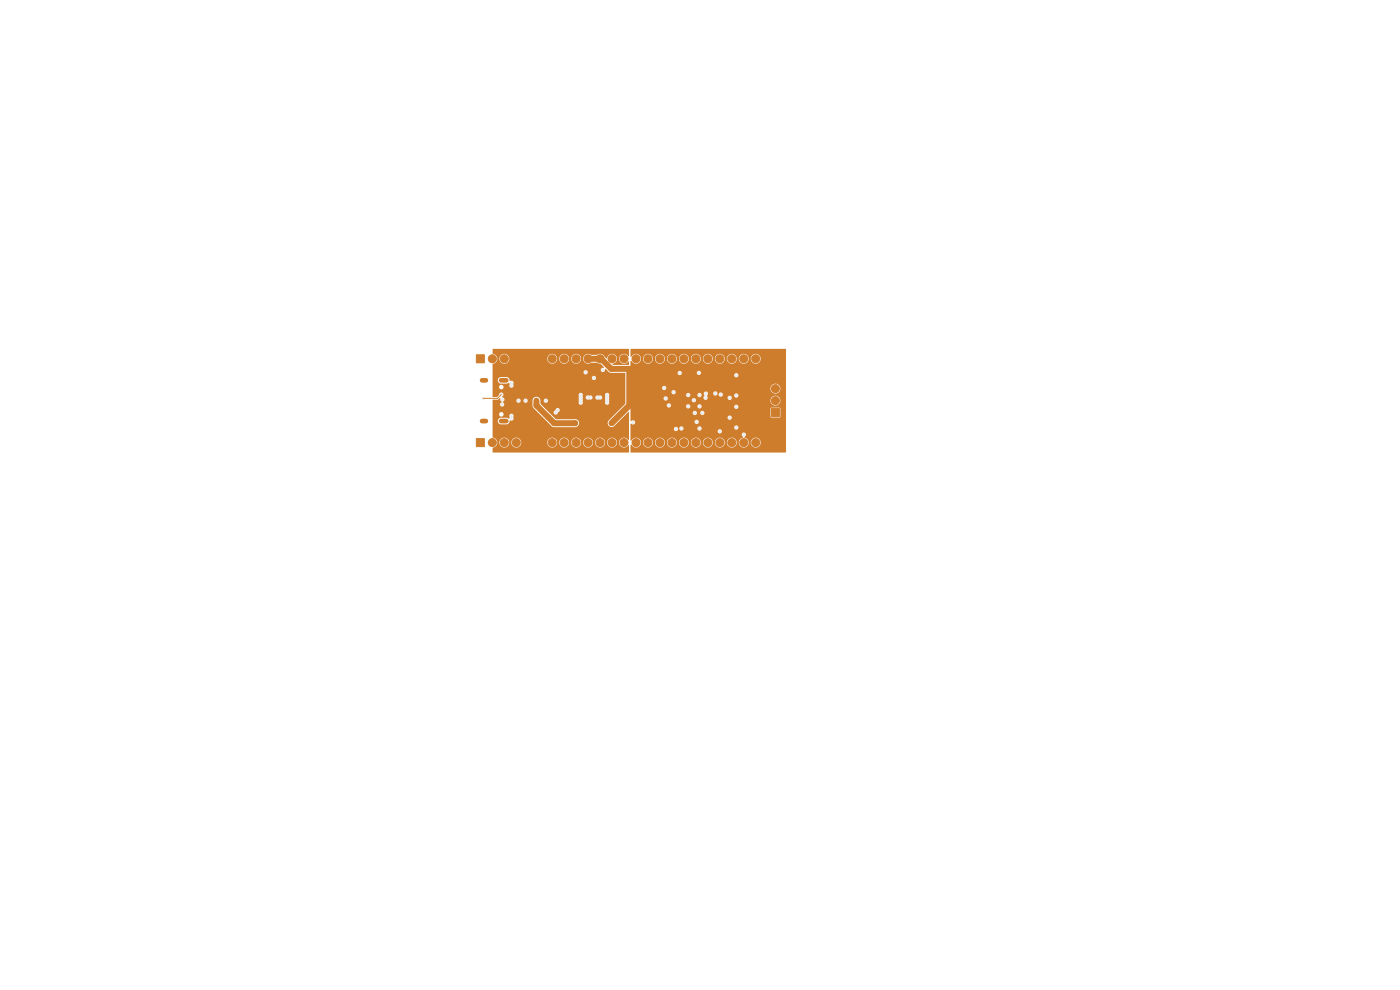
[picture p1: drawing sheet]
<svg xmlns="http://www.w3.org/2000/svg" width="297mm" height="210mm" viewBox="0 0 297 210" stroke-linecap="round" stroke-linejoin="round" font-family="sans-serif">
<path d="M102.3 80.7h.8M102.3 89.3h.8M106.3 80.7h1.1M106.3 89.3h1.1" fill="none" stroke="#ce7d2c" stroke-width="1"/>
<g fill="#ce7d2c" stroke="#ce7d2c" stroke-width=".21">
<path d="M101.1 75.3h1.7v1.7h-1.7z"/>
<path d="M101.1 93h1.7v1.7h-1.7z"/>
<path d="M163.6 86.7h1.7v1.7h-1.7z"/>
<circle cx="104.4" cy="76.1" r=".85"/>
<circle cx="107" cy="76.1" r=".85"/>
<circle cx="109.5" cy="76.1" r=".85"/>
<circle cx="112.1" cy="76.1" r=".85"/>
<circle cx="114.6" cy="76.1" r=".85"/>
<circle cx="117.1" cy="76.1" r=".85"/>
<circle cx="119.7" cy="76.1" r=".85"/>
<circle cx="122.2" cy="76.1" r=".85"/>
<circle cx="124.8" cy="76.1" r=".85"/>
<circle cx="127.3" cy="76.1" r=".85"/>
<circle cx="129.8" cy="76.1" r=".85"/>
<circle cx="132.4" cy="76.1" r=".85"/>
<circle cx="134.9" cy="76.1" r=".85"/>
<circle cx="137.5" cy="76.1" r=".85"/>
<circle cx="140" cy="76.1" r=".85"/>
<circle cx="142.5" cy="76.1" r=".85"/>
<circle cx="145.1" cy="76.1" r=".85"/>
<circle cx="147.6" cy="76.1" r=".85"/>
<circle cx="150.2" cy="76.1" r=".85"/>
<circle cx="152.7" cy="76.1" r=".85"/>
<circle cx="155.2" cy="76.1" r=".85"/>
<circle cx="157.8" cy="76.1" r=".85"/>
<circle cx="160.3" cy="76.1" r=".85"/>
<circle cx="104.4" cy="93.9" r=".85"/>
<circle cx="107" cy="93.9" r=".85"/>
<circle cx="109.5" cy="93.9" r=".85"/>
<circle cx="112.1" cy="93.9" r=".85"/>
<circle cx="114.6" cy="93.9" r=".85"/>
<circle cx="117.1" cy="93.9" r=".85"/>
<circle cx="119.7" cy="93.9" r=".85"/>
<circle cx="122.2" cy="93.9" r=".85"/>
<circle cx="124.8" cy="93.9" r=".85"/>
<circle cx="127.3" cy="93.9" r=".85"/>
<circle cx="129.8" cy="93.9" r=".85"/>
<circle cx="132.4" cy="93.9" r=".85"/>
<circle cx="134.9" cy="93.9" r=".85"/>
<circle cx="137.5" cy="93.9" r=".85"/>
<circle cx="140" cy="93.9" r=".85"/>
<circle cx="142.5" cy="93.9" r=".85"/>
<circle cx="145.1" cy="93.9" r=".85"/>
<circle cx="147.6" cy="93.9" r=".85"/>
<circle cx="150.2" cy="93.9" r=".85"/>
<circle cx="152.7" cy="93.9" r=".85"/>
<circle cx="155.2" cy="93.9" r=".85"/>
<circle cx="157.8" cy="93.9" r=".85"/>
<circle cx="160.3" cy="93.9" r=".85"/>
<circle cx="164.5" cy="85" r=".85"/>
<circle cx="164.5" cy="82.4" r=".85"/>
</g>
<g fill="#ececec" stroke="#ececec" stroke-width=".21">
<circle cx="126" cy="80.2" r=".25"/>
<circle cx="127.9" cy="78.5" r=".25"/>
<circle cx="148.3" cy="79.1" r=".25"/>
<circle cx="117.9" cy="87.5" r=".25"/>
<circle cx="146" cy="83.8" r=".25"/>
<circle cx="128.8" cy="84.9" r=".25"/>
<circle cx="156.2" cy="83.9" r=".25"/>
<circle cx="118.3" cy="87" r=".25"/>
<circle cx="156.2" cy="79.6" r=".25"/>
<circle cx="108.5" cy="81.2" r=".25"/>
<circle cx="108.5" cy="88.2" r=".25"/>
<circle cx="148.4" cy="86.2" r=".25"/>
<circle cx="124.7" cy="84.3" r=".25"/>
<circle cx="152.7" cy="91.5" r=".25"/>
<circle cx="156.2" cy="86.3" r=".25"/>
<circle cx="108.5" cy="88.8" r=".25"/>
<circle cx="154.8" cy="88.6" r=".25"/>
<circle cx="141.2" cy="84.5" r=".25"/>
<circle cx="134.3" cy="89.6" r=".25"/>
<circle cx="148.4" cy="83.8" r=".25"/>
<circle cx="156.2" cy="90.7" r=".25"/>
<circle cx="146" cy="86.2" r=".25"/>
<circle cx="123.2" cy="85.4" r=".25"/>
<circle cx="128.8" cy="83.8" r=".25"/>
<circle cx="111.5" cy="85" r=".25"/>
<circle cx="148.4" cy="90.9" r=".25"/>
<circle cx="144.2" cy="79.1" r=".25"/>
<circle cx="126.7" cy="84.3" r=".25"/>
<circle cx="123.2" cy="84.9" r=".25"/>
<circle cx="127.3" cy="84.3" r=".25"/>
<circle cx="128.8" cy="84.3" r=".25"/>
<circle cx="147.2" cy="84.9" r=".25"/>
<circle cx="154.8" cy="84.4" r=".25"/>
<circle cx="123.2" cy="84.3" r=".25"/>
<circle cx="108.5" cy="81.8" r=".25"/>
<circle cx="152.9" cy="83.7" r=".25"/>
<circle cx="128.8" cy="85.4" r=".25"/>
<circle cx="140.9" cy="82.3" r=".25"/>
<circle cx="144.5" cy="90.9" r=".25"/>
<circle cx="125.2" cy="84.3" r=".25"/>
<circle cx="115.8" cy="85" r=".25"/>
<circle cx="123.2" cy="83.8" r=".25"/>
<circle cx="110" cy="85" r=".25"/>
<circle cx="105.5" cy="83.1" r=".25"/>
<circle cx="105.5" cy="86.3" r=".25"/>
<circle cx="112.8" cy="87" r=".25"/>
<circle cx="112.1" cy="83.7" r=".25"/>
<circle cx="105" cy="87.4" r=".25"/>
<circle cx="130.4" cy="81.5" r=".25"/>
<circle cx="105" cy="83.1" r=".25"/>
<circle cx="109.3" cy="83.2" r=".25"/>
<circle cx="121.1" cy="81.5" r=".25"/>
<circle cx="105" cy="86.8" r=".25"/>
<circle cx="112.8" cy="87.5" r=".25"/>
<circle cx="110.8" cy="87" r=".25"/>
<circle cx="129.8" cy="81.5" r=".25"/>
<circle cx="105.5" cy="82.6" r=".25"/>
<circle cx="112.7" cy="83.6" r=".25"/>
<circle cx="105.5" cy="87.4" r=".25"/>
<circle cx="131" cy="81.5" r=".25"/>
<circle cx="105" cy="86.3" r=".25"/>
<circle cx="111.6" cy="83.7" r=".25"/>
<circle cx="109.4" cy="86.8" r=".25"/>
<circle cx="128.8" cy="82.8" r=".25"/>
<circle cx="122.2" cy="81.5" r=".25"/>
<circle cx="122.7" cy="81.5" r=".25"/>
<circle cx="112.8" cy="86.4" r=".25"/>
<circle cx="105" cy="82.6" r=".25"/>
<circle cx="105" cy="83.7" r=".25"/>
<circle cx="111" cy="83.6" r=".25"/>
<circle cx="110.1" cy="86.7" r=".25"/>
<circle cx="129.3" cy="81.5" r=".25"/>
<circle cx="123.2" cy="82.8" r=".25"/>
<circle cx="121.7" cy="81.5" r=".25"/>
<circle cx="110.3" cy="83.2" r=".25"/>
<circle cx="105.5" cy="86.8" r=".25"/>
<circle cx="105.5" cy="83.7" r=".25"/>
<circle cx="148.2" cy="80.9" r=".25"/>
<circle cx="142.5" cy="90.4" r=".25"/>
<circle cx="134.2" cy="85.2" r=".25"/>
<circle cx="143.1" cy="84.7" r=".25"/>
<circle cx="124.2" cy="79" r=".25"/>
<circle cx="129.8" cy="89.7" r=".25"/>
<circle cx="145.9" cy="90.4" r=".25"/>
<circle cx="142.3" cy="80.4" r=".25"/>
<circle cx="143.8" cy="89" r=".25"/>
<circle cx="116.3" cy="88.5" r=".25"/>
<circle cx="152.5" cy="81.8" r=".25"/>
<circle cx="140.3" cy="85.2" r=".25"/>
<circle cx="113.8" cy="85" r=".25"/>
<circle cx="122" cy="89.8" r=".25"/>
<circle cx="149.6" cy="85.2" r=".25"/>
<circle cx="149" cy="90.1" r=".25"/>
<circle cx="102.5" cy="84.5" r=".25"/>
<circle cx="106.4" cy="83.7" r=".25"/>
<circle cx="141.9" cy="86" r=".25"/>
<circle cx="149.7" cy="84.4" r=".25"/>
<circle cx="142.9" cy="83.2" r=".25"/>
<circle cx="106.6" cy="84.7" r=".25"/>
<circle cx="106.5" cy="85.8" r=".25"/>
<circle cx="143.4" cy="91" r=".25"/>
<circle cx="157.8" cy="92.2" r=".25"/>
<circle cx="147.4" cy="87.6" r=".25"/>
<circle cx="147.8" cy="89.5" r=".25"/>
<circle cx="149" cy="87.6" r=".25"/>
<circle cx="151.7" cy="83.5" r=".25"/>
<circle cx="149.7" cy="83.5" r=".25"/>
</g>
<path d="M124.8 76.1h2.7l2.2 2.2h5.3M133.5 78.3v7.7M113.8 85v1l3.8 3.8 4.4-.1M134.2 85.2l-4.4 4.5" fill="none" stroke="#ce7d2c" stroke-width="1.3"/>
<path d="M106.4 83.7l-.9 .8h-3" fill="none" stroke="#ce7d2c" stroke-width=".21"/>
<g fill="#ce7d2c">
<path d="M104.5 74h28.9l.1 1.5-.2 .1a1.07 1.07 0 0 0-1.6-.2 1.07 1.07 0 0 0 .1 1.6 1.07 1.07 0 0 0 1.6-.4v.8h-3.3l-.2-.1a1.1 1.1 0 0 0 1-1.1 1.1 1.1 0 0 0-1-1.1 1.1 1.1 0 0 0-1.2 1l-.5-.5a1.07 1.07 0 0 0-1.6-.3h-1.2a1.06 1.06 0 0 0-1.4 .1 1.06 1.06 0 0 0 0 1.5 1.06 1.06 0 0 0 1.4 0h1.2l.8 .3 .7 .7v.1a.47 .47 0 0 0-.7 .4 .47 .47 0 0 0 .6 .5 .47 .47 0 0 0 .3-.6h.2l.7 .7 .4 .1 3.1 .1-.1 6.5-3.6 3.6a.84 .84 0 0 0 .2 1.1 .84 .84 0 0 0 1.1 0l3.1-3v6a1.09 1.09 0 0 0-1.7-.4 1.09 1.09 0 0 0 0 1.7 1.09 1.09 0 0 0 1.7-.3v1.6h-28.8v-1.1a1.05 1.05 0 0 0 .9-1h.4v.2a1.06 1.06 0 0 0 1.2 .8 1.06 1.06 0 0 0 .9-1h.5v.2a1.06 1.06 0 0 0 1.1 .8 1.06 1.06 0 0 0 1-1h5.5v.2a1.06 1.06 0 0 0 1.1 .8 1.06 1.06 0 0 0 1-1h.4v.2a1.06 1.06 0 0 0 1.2 .8 1.06 1.06 0 0 0 .9-1h.5v.2a1.06 1.06 0 0 0 1.1 .8 1.06 1.06 0 0 0 1-1h.4v.2a1.06 1.06 0 0 0 1.2 .8 1.06 1.06 0 0 0 .9-1h.4l.1 .2a1.06 1.06 0 0 0 1.1 .8 1.06 1.06 0 0 0 1-1h.4v.2a1.06 1.06 0 0 0 1.7 .6 1.06 1.06 0 0 0-.2-1.8 1.06 1.06 0 0 0-1.5 1h-.4l-.1-.2a1.06 1.06 0 0 0-1.1-.9 1.06 1.06 0 0 0-1 1.1h-.4v-.2a1.06 1.06 0 0 0-1.1-.9 1.06 1.06 0 0 0-1 1.1h-.4v-.2a1.06 1.06 0 0 0-1.2-.9 1.06 1.06 0 0 0-.9 1.1h-.5v-.2a1.06 1.06 0 0 0-1.1-.9 1.06 1.06 0 0 0-1 1.1h-.4v-.2a1.06 1.06 0 0 0-1.2-.9 1.06 1.06 0 0 0-.9 1.1h-5.5v-.2a1.06 1.06 0 0 0-1.2-.9 1.06 1.06 0 0 0-.9 1.1h-.5v-.2a1.06 1.06 0 0 0-1.1-.9 1.06 1.06 0 0 0-1 1.1h-.4v-.2a1.35 1.35 0 0 0-1-.9v-3.4h1.1l.1 .3 .4 .3h1.3a.83 .83 0 0 0 .8-.8 .54 .54 0 0 0 .6-.1 .54 .54 0 0 0 .1-.7 .46 .46 0 0 0-.4-.7 .46 .46 0 0 0-.4 .8l-.1 .3-.6-.2h-1.3l-.4 .3-.1 .5h-1.1v-1.4h1.4v.1a.48 .48 0 0 0 .8 .1 .48 .48 0 0 0-.2-.8 .48 .48 0 0 0-.6 .6h-1.4v-3.1l1.1-.1 .5-.4v.5l.4 .4a.46 .46 0 0 0-.4 .7 .46 .46 0 0 0 .8 0h6.1l.1 .5 4.2 4.1 5.1-.1a.85 .85 0 0 0 .4-1 .85 .85 0 0 0-1-.6h-3.9l-1.4-1.4h.9a.49 .49 0 0 0 .6 .5 .49 .49 0 0 0 .4-.6 .48 .48 0 0 0 .3-.6 .48 .48 0 0 0-.6-.3 .48 .48 0 0 0-.3 .6l-.4 .4h-.9l-1.8-1.8-.1-.7h.7l.2 .3 .2 .2 7-.1 .1 .2a.48 .48 0 0 0 .6 .2 .48 .48 0 0 0 .2-.7l.1-.8h.5l.3 .4h.5a.45 .45 0 0 0 .7-.4h.6l.1 .3 .3 .2 .4-.1a.45 .45 0 0 0 .7-.4h.5l.1 .3a1.07 1.07 0 0 0 .3 1.3 .63 .63 0 0 0 .5-.9v-1a.47 .47 0 0 0-.5-.7 .47 .47 0 0 0-.3 .8l-.1 .2h-.5l-.1-.1a.59 .59 0 0 0-.8-.3h-.3l-.3 .4h-.6a.57 .57 0 0 0-.8-.4 .46 .46 0 0 0-.7 .4h-.5l-.1-.2a.48 .48 0 0 0-.1-.6 .48 .48 0 0 0-.6 0 .48 .48 0 0 0-.1 .6l-.1 1.3h-6.7a.46 .46 0 0 0 0-.8 .46 .46 0 0 0-.7 .4h-.7a.84 .84 0 0 0-.8-.8 .84 .84 0 0 0-.8 .7v1.1h-6.1l.1-.3-.4-.4 .3-.3h2.6l.2 .3a.46 .46 0 0 0 .5 .1 .46 .46 0 0 0 .3-.4h.5l.1 .1a.46 .46 0 0 0 .7 .2 .46 .46 0 0 0-.1-.7 .46 .46 0 0 0-.7 .4h-.5a.45 .45 0 0 0-.5-.5 .45 .45 0 0 0-.5 .5h-2.6l.1-.5-.5-.3a.48 .48 0 0 0 .3-.6 .48 .48 0 0 0-.6-.3 .48 .48 0 0 0-.3 .5l-.5 .4h-.9v-2h1.4v.1a.48 .48 0 0 0 .8 .1 .48 .48 0 0 0-.2-.8 .48 .48 0 0 0-.6 .6h-1.4v-1.4h1.1l.2 .4 .5 .2h1.1l.6-.2 .1 .4a.46 .46 0 0 0 .4 .7 .46 .46 0 0 0 .4-.8 .53 .53 0 0 0-.1-.5 .53 .53 0 0 0-.5-.2h-.2l-.2-.6h17.6l.1 .1a.45 .45 0 0 0 .7 .2 .45 .45 0 0 0-.1-.7 .45 .45 0 0 0-.7 .4h-17.6l-.3-.2h-1.3l-.6 .3-.1 .5h-1.1v-1.8h19.3v.1a.45 .45 0 0 0 .7 .2 .45 .45 0 0 0-.1-.7 .45 .45 0 0 0-.6 .4h-19.3l.1-1.8a1.05 1.05 0 0 0 .9-1.1h.4v.2a1.06 1.06 0 0 0 1.2 .9 1.06 1.06 0 0 0 .9-1.1h8.1v.2a1.06 1.06 0 0 0 1.1 .9 1.06 1.06 0 0 0 1-1.1h.4v.2a1.06 1.06 0 0 0 1.2 .9 1.06 1.06 0 0 0 .9-1.1h.5v.2a1.06 1.06 0 0 0 1.7 .6 1.06 1.06 0 0 0-.2-1.7 1.06 1.06 0 0 0-1.5 .9h-.5v-.2a1.06 1.06 0 0 0-1.1-.8 1.06 1.06 0 0 0-1 1h-.4v-.2a1.06 1.06 0 0 0-1.2-.8 1.06 1.06 0 0 0-.9 1h-8.1v-.2a1.06 1.06 0 0 0-1.1-.8 1.06 1.06 0 0 0-1 1h-.4v-.2a1.35 1.35 0 0 0-1-.9z"/>
<path d="M133.8 74.1l32.8-.1 .1 .1v21.9h-32.8l-.1-.1v-1.5l.1-.1a1.09 1.09 0 0 0 1.2 .6 1.09 1.09 0 0 0 .9-1h.4v.2a1.06 1.06 0 0 0 1.2 .8 1.06 1.06 0 0 0 .9-1h.4l.1 .2a1.06 1.06 0 0 0 1.1 .8 1.06 1.06 0 0 0 1-1h.4v.2a1.06 1.06 0 0 0 1.1 .8 1.06 1.06 0 0 0 1-1h.4v.2a1.06 1.06 0 0 0 1.2 .8 1.06 1.06 0 0 0 .9-1h.5v.2a1.06 1.06 0 0 0 1.1 .8 1.06 1.06 0 0 0 1-1h.4v.2a1.06 1.06 0 0 0 1.2 .8 1.06 1.06 0 0 0 .9-1h.4l.1 .2a1.06 1.06 0 0 0 1.1 .8 1.06 1.06 0 0 0 1-1h.4v.2a1.06 1.06 0 0 0 1.1 .8 1.06 1.06 0 0 0 1-1h.4v.2a1.06 1.06 0 0 0 1.2 .8 1.06 1.06 0 0 0 .9-1h.5v.2a1.06 1.06 0 0 0 1.7 .6 1.06 1.06 0 0 0-.2-1.8 1.06 1.06 0 0 0-1.5 1h-.5v-.2a1.06 1.06 0 0 0-.8-.8l-.1-.2a.48 .48 0 0 0 .4-.7 .48 .48 0 0 0-.8-.1 .48 .48 0 0 0 .2 .7l-.1 .3a1.06 1.06 0 0 0-.9 1h-.4v-.2a1.06 1.06 0 0 0-1.2-.9 1.06 1.06 0 0 0-.9 1.1h-.4l-.1-.2a1.06 1.06 0 0 0-1.1-.9 1.06 1.06 0 0 0-1 1.1h-.4v-.2a1.06 1.06 0 0 0-1.1-.9 1.06 1.06 0 0 0-1 1.1h-.4v-.2a1.06 1.06 0 0 0-1.2-.9 1.06 1.06 0 0 0-.9 1.1h-.5v-.2a1.06 1.06 0 0 0-1.1-.9 1.06 1.06 0 0 0-1 1.1h-.4v-.2a1.06 1.06 0 0 0-1.2-.9 1.06 1.06 0 0 0-.9 1.1h-.4l-.1-.2a1.06 1.06 0 0 0-1.1-.9 1.06 1.06 0 0 0-1 1.1h-.4v-.2a1.06 1.06 0 0 0-1.1-.9 1.06 1.06 0 0 0-1 1.1h-.4v-.2a1.11 1.11 0 0 0-1-.9 1.11 1.11 0 0 0-1.1 .7l-.1-.1v-1.9h18.4l.1 .1a.46 .46 0 0 0 .7 .2 .46 .46 0 0 0-.1-.7 .46 .46 0 0 0-.7 .4h-18.4v-.5h9.1l.1 .1a.45 .45 0 0 0 .5 .3 .45 .45 0 0 0 .3-.5h.3l.1 .2a.45 .45 0 0 0 .5 .2 .45 .45 0 0 0 .3-.4h2.9l.1 .1a.45 .45 0 0 0 .6 .3 .45 .45 0 0 0 .2-.6h6.9l.1 .1a.46 .46 0 0 0 .7 .2 .46 .46 0 0 0-.1-.7 .46 .46 0 0 0-.7 .4h-6.9a.46 .46 0 0 0-.5-.2 .46 .46 0 0 0-.4 .4h-2.9a.46 .46 0 0 0-.4-.5 .46 .46 0 0 0-.5 .5h-.3a.46 .46 0 0 0-.5-.4 .46 .46 0 0 0-.4 .5h-9.1v-1l.2-.1a.45 .45 0 0 0 .5 .1 .45 .45 0 0 0 .2-.5h12.6l.1 .1a.46 .46 0 0 0 .7 .2 .46 .46 0 0 0-.1-.7 .46 .46 0 0 0-.7 .4h-12.6a.71 .71 0 0 0-.9-.2v-.7h20.5a.45 .45 0 0 0 .6 .4 .45 .45 0 0 0 .3-.6h8.2l.2 .2h1.8l.2-.2v-1.7l-.2-.2h-1.9l-.1 1.9h-8.2a.46 .46 0 0 0-.5-.2 .46 .46 0 0 0-.4 .4h-20.5v-1h13.1l.1 .1a.46 .46 0 0 0 .5 .4 .46 .46 0 0 0 .4-.5h.6l.1 .1a.46 .46 0 0 0 .7 .2 .46 .46 0 0 0-.1-.7 .46 .46 0 0 0-.7 .4h-.6l-.1-.1a.46 .46 0 0 0-.5-.4 .46 .46 0 0 0-.4 .5h-13.1v-1.6h7.6l.1 .1a.45 .45 0 0 0 .4 .4 .45 .45 0 0 0 .4-.3h3.2l.1 .1a.46 .46 0 0 0 .5 .4 .46 .46 0 0 0 .4-.5h1.4l.1 .1a.45 .45 0 0 0 .4 .4 .45 .45 0 0 0 .4-.4h6.9l.1 .1a.46 .46 0 0 0 .7 .2 .46 .46 0 0 0-.1-.7 .46 .46 0 0 0-.7 .4l-6.8-.1a.46 .46 0 0 0-.5-.5 .46 .46 0 0 0-.5 .5h-1.4l-.1-.1a.46 .46 0 0 0-.5-.4 .46 .46 0 0 0-.4 .5l-3.2-.1a.46 .46 0 0 0-.3-.5 .46 .46 0 0 0-.6 .4h-7.6v-1.5h7l.1 .4 .3 .1 5.5-.1a.45 .45 0 0 0 .5 .5 .45 .45 0 0 0 .4-.4h15.8l.1 .2a1.06 1.06 0 0 0 1.6 .6 1.06 1.06 0 0 0-.1-1.8 1.06 1.06 0 0 0-1.6 1l-15.7-.1a.46 .46 0 0 0-.5-.5 .46 .46 0 0 0-.5 .5h-5.2l.2-.5h7.5a.45 .45 0 0 0 .5 .4 .45 .45 0 0 0 .4-.4h4.2l.1 .1a.46 .46 0 0 0 .7 .2 .46 .46 0 0 0-.1-.7 .46 .46 0 0 0-.7 .4h-4.2a.45 .45 0 0 1 .1-.8v-.1h1.1l.3 .4 .8-.2 .1 .2a.45 .45 0 0 0 .8 0h2.4l.1 .1a.46 .46 0 0 0 .7 .2 .46 .46 0 0 0-.1-.7 .46 .46 0 0 0-.7 .4l-2.4-.1a.46 .46 0 0 0-.3-.6 .46 .46 0 0 0-.6 .5h-.3l.1-.1a.46 .46 0 0 0-.4-.6 .46 .46 0 0 0-.5 .5l-1.1-.1a.49 .49 0 0 0-.8-.2 .49 .49 0 0 0 .1 .8l-.3 .4h-7.5a.45 .45 0 0 0-.6-.3 .45 .45 0 0 0-.3 .4h-7v-.7h11.7l.1 .2a.46 .46 0 0 0 .5 .2 .46 .46 0 0 0 .4-.4h1.4l.1 .1a.46 .46 0 0 0 .7 .2 .46 .46 0 0 0-.1-.7 .46 .46 0 0 0-.7 .4h-1.4l-.1-.1a.46 .46 0 0 0-.5-.4 .46 .46 0 0 0-.4 .5h-11.7v-.6h8.6l.1 .1a.46 .46 0 0 0 .7 .2 .46 .46 0 0 0-.1-.7 .46 .46 0 0 0-.7 .4h-8.6v-.9h6.6l.1 .1a.45 .45 0 0 0 .4 .4 .45 .45 0 0 0 .4-.4h22.1l.1 .3a1.06 1.06 0 0 0 1.6 .6 1.06 1.06 0 0 0-.1-1.8 1.06 1.06 0 0 0-1.6 .9h-22.1a.46 .46 0 0 0-.3-.6 .46 .46 0 0 0-.6 .5h-6.6v-2.7h21.9l.1 .1a.46 .46 0 0 0 .7 .2 .46 .46 0 0 0-.1-.7 .46 .46 0 0 0-.7 .4h-21.9v-.5h9.9l.1 .2a.45 .45 0 0 0 .5 .3 .45 .45 0 0 0 .4-.5h3.1v.1a.46 .46 0 0 0 .8 .2 .46 .46 0 0 0-.1-.7 .46 .46 0 0 0-.7 .4l-3.2-.1a.46 .46 0 0 0-.5-.3 .46 .46 0 0 0-.4 .4h-9.9v-2.5l.2-.1a1.06 1.06 0 0 0 1.1 .6 1.06 1.06 0 0 0 .9-1h.4v.2a1.06 1.06 0 0 0 1.2 .9 1.06 1.06 0 0 0 .9-1.1h.4l.1 .2a1.06 1.06 0 0 0 1.1 .9 1.06 1.06 0 0 0 1-1.1h.4v.2a1.06 1.06 0 0 0 1.1 .9 1.06 1.06 0 0 0 1-1.1h.4v.2a1.06 1.06 0 0 0 1.2 .9 1.06 1.06 0 0 0 .9-1.1h.5v.2a1.06 1.06 0 0 0 1.1 .9 1.06 1.06 0 0 0 1-1.1h.4v.2a1.06 1.06 0 0 0 1.2 .9 1.06 1.06 0 0 0 .9-1.1h.4l.1 .2a1.06 1.06 0 0 0 1.1 .9 1.06 1.06 0 0 0 1-1.1h.4v.2a1.06 1.06 0 0 0 1.1 .9 1.06 1.06 0 0 0 1-1.1h.4v.2a1.06 1.06 0 0 0 1.2 .9 1.06 1.06 0 0 0 .9-1.1h.5v.2a1.06 1.06 0 0 0 1.7 .6 1.06 1.06 0 0 0-.2-1.7 1.06 1.06 0 0 0-1.5 .9h-.5v-.2a1.06 1.06 0 0 0-1.1-.8 1.06 1.06 0 0 0-1 1h-.4v-.2a1.06 1.06 0 0 0-1.2-.8 1.06 1.06 0 0 0-.9 1h-.4l-.1-.2a1.06 1.06 0 0 0-1.1-.8 1.06 1.06 0 0 0-1 1h-.4v-.2a1.06 1.06 0 0 0-1.1-.8 1.06 1.06 0 0 0-1 1h-.4v-.2a1.06 1.06 0 0 0-1.2-.8 1.06 1.06 0 0 0-.9 1h-.5v-.2a1.06 1.06 0 0 0-1.1-.8 1.06 1.06 0 0 0-1 1h-.4v-.2a1.06 1.06 0 0 0-1.2-.8 1.06 1.06 0 0 0-.9 1h-.4l-.1-.2a1.06 1.06 0 0 0-1.1-.8 1.06 1.06 0 0 0-1 1h-.4v-.2a1.06 1.06 0 0 0-1.1-.8 1.06 1.06 0 0 0-1 1h-.4v-.2a1.11 1.11 0 0 0-1-.8 1.11 1.11 0 0 0-1.1 .6l-.1-.1z"/>
</g>
</svg>
